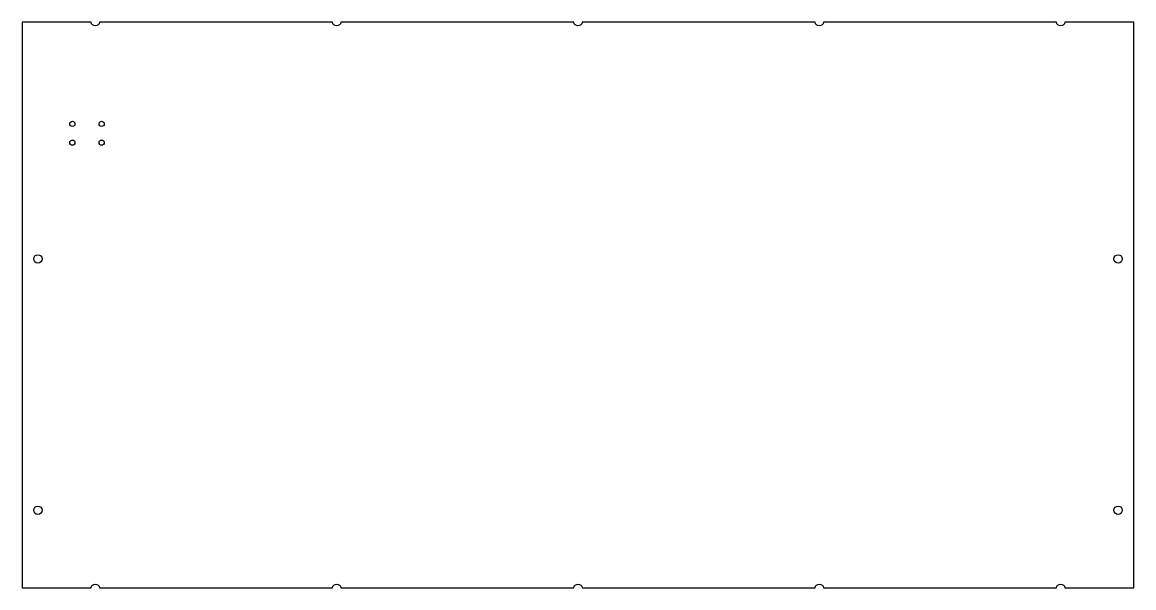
# Model space of a CAD drawing. Header units: millimetres. Extents: x 0 to 1064, y 0 to 542.
import ezdxf

# ---------------------------------------------------------------- set-up
doc = ezdxf.new("R2010")
doc.units = ezdxf.units.MM
doc.layers.add('CUT', color=7, linetype='CONTINUOUS')

msp = doc.modelspace()

# ---------------------------------------------------------------- linework, layer by layer
at = {"layer": 'CUT'}
msp.add_lwpolyline([(0, 0), (66, 0, -0.881917), (74, 0), (297, 0, -0.881917), (305, 0), (528, 0, -0.881917), (536, 0), (759, 0, -0.881917), (767, 0), (990, 0, -0.881917), (998, 0), (1064, 0), (1064, 542), (998, 542, -0.881917), (990, 542), (767, 542, -0.881917), (759, 542), (536, 542, -0.881917), (528, 542), (305, 542, -0.881917), (297, 542), (74, 542, -0.881917), (66, 542), (0, 542)], format="xyb", close=True, dxfattribs=at)
for centre, radius in [((48, 444.6), 2.5), ((76, 444.6), 2.5), ((48, 426.6), 2.5), ((76, 426.6), 2.5), ((15, 315.2), 4), ((1049, 315.2), 4), ((15, 74.3), 4), ((1049, 74.3), 4)]:
    msp.add_circle(centre, radius, dxfattribs=at)

doc.saveas('drawing.dxf')
